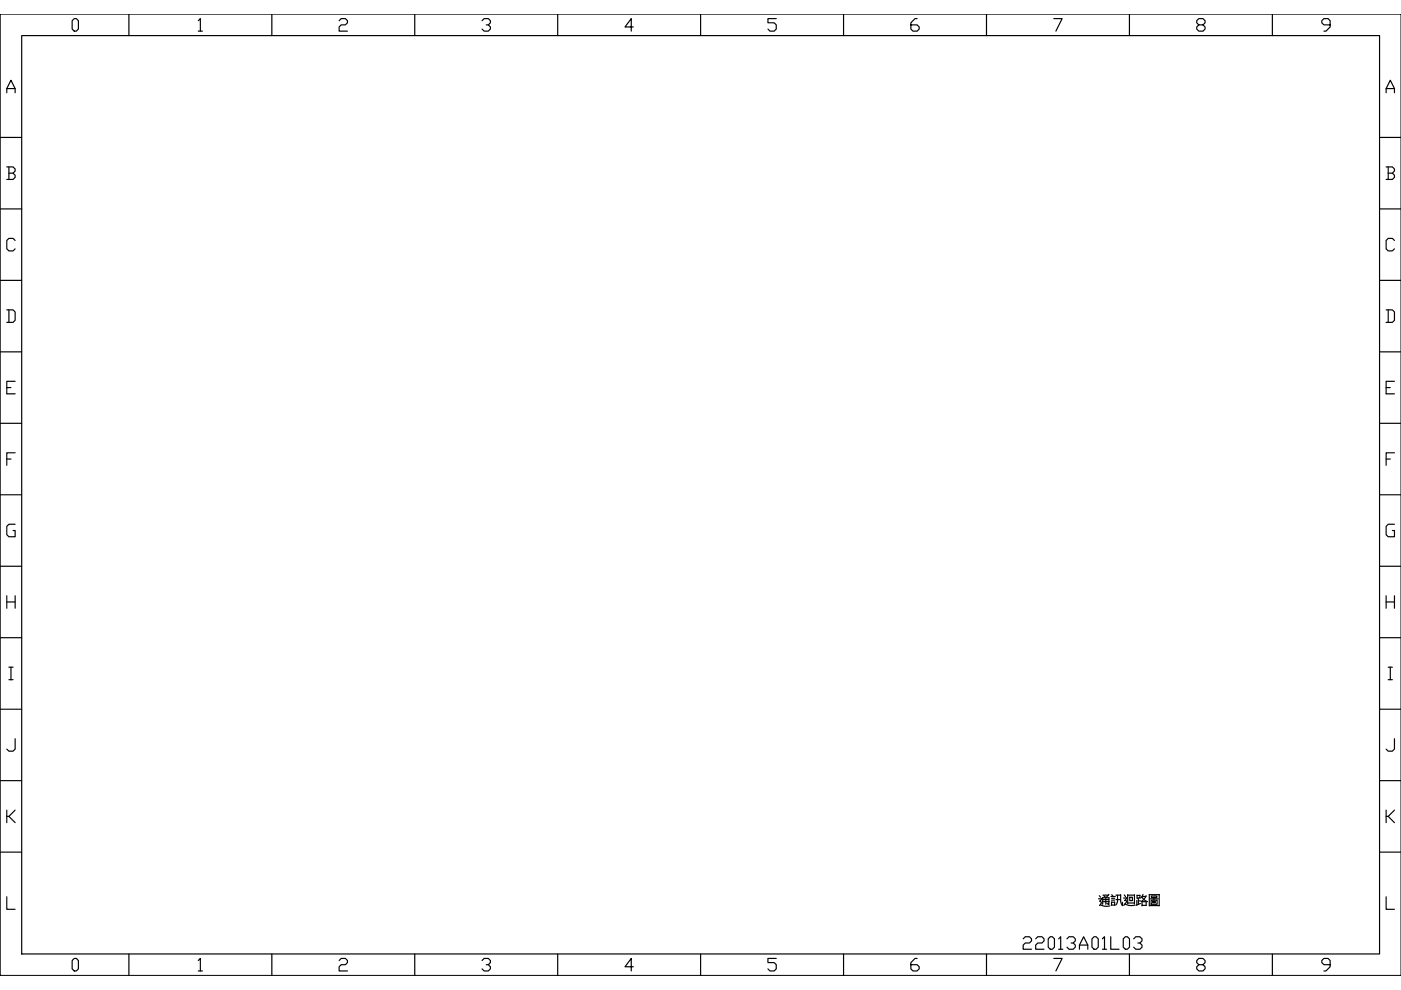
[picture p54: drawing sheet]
<svg xmlns="http://www.w3.org/2000/svg" width="297mm" height="210mm" viewBox="0 0 297 210" stroke-linecap="round" stroke-linejoin="round" font-family="sans-serif">
<defs><g id="words">
<text font-size="6.2" x="215.9" y="202.5">22013A01L03</text>
</g></defs>
<g fill="none" stroke="#000" stroke-width=".25">
<path d="M1.4 19.7v-.9l.9-1.8 .9 1.8v.9M1.4 18.8h1.8M4.6 7.5h287.9v194.8h-287.9zM15.7 3.9h.5l.4 .5v1.8l-.4 .4h-.5l-.4-.4v-1.8zM27.3 3v4.5M42 4.4l.5-.5v2.7M42 6.6h.9M57.6 3v4.5M71.9 4.4l.4-.5h.9l.5 .5v.4l-.5 .5h-.9l-.4 .4v.9h1.8M87.9 3v4.5M102.2 4.4l.4-.5h.9l.5 .5v.4l-.5 .5h-.4M103.5 5.3l.5 .4v.5l-.5 .4h-.9l-.4-.4"/>
<path d="M118.2 3v4.5M134.3 5.7h-1.8l1.3-1.8v2.7M148.5 3v4.5M164.6 3.9h-1.8v.9h1.3l.5 .5v.9l-.5 .4h-.8l-.5-.4M178.8 3v4.5M194.4 3.9h-.4l-.9 .9v1.4l.5 .4h.8l.5-.4v-.5l-.5-.4h-1.3M209.2 3v4.5M223.4 3.9h1.8l-1.3 2.7M239.5 3v4.5M254.2 5.3l-.5-.5v-.4l.5-.5h.9l.4 .5v.4l-.4 .5h-.9l-.5 .4v.5l.5 .4h.9l.4-.4v-.5l-.4-.4M269.8 3v4.5M282 5.3h-1.3l-.5-.5v-.4l.5-.5h.9l.4 .5v1.3l-.9 .9h-.4"/>
<path d="M293.9 19.7v-.9l.9-1.8 .9 1.8v.9M293.9 18.8h1.8M.1 29.1h4.5M1.4 35.4h1.4l.4 .4v.5l-.4 .4M1.9 36.7h.9l.4 .5v.4l-.4 .4h-1.4M1.9 35.4v2.6M292.5 29.1h4.5M293.9 35.4h1.3l.5 .4v.5l-.5 .4M294.3 36.7h.9l.5 .5v.4l-.5 .4h-1.3M294.3 35.4v2.6M.1 44.3h4.5M.1 59.4h4.5"/>
<path d="M3.2 51l-.4-.5h-.9l-.5 .5v1.8l.5 .4h.9l.4-.4M292.5 44.3h4.5M292.5 59.4h4.5M295.7 51l-.5-.5h-.9l-.4 .5v1.8l.4 .4h.9l.5-.4M.1 74.6h4.5M1.4 65.7h1.4l.4 .4v1.8l-.4 .5h-1.4M1.9 65.7v2.7M292.5 74.6h4.5M293.9 65.7h1.3l.5 .4v1.8l-.5 .5h-1.3M294.3 65.7v2.7M.1 89.8h4.5M1.4 82.2h.9"/>
<path d="M1.4 97.3h.9M3.2 80.8h-1.8v2.7h1.8M3.2 96h-1.8v2.7M292.5 89.8h4.5M293.9 82.2h.9M293.9 97.3h.9M295.7 80.8h-1.8v2.7h1.8M295.7 96h-1.8v2.7M.1 104.9h4.5M3.2 111.2h-1.3l-.5 .4v1.8l.5 .4h1.3v-1.3h-.4M292.5 104.9h4.5M295.7 111.2h-1.4l-.4 .4v1.8l.4 .4h1.4v-1.3h-.5"/>
<path d="M.1 120.1h4.5M.1 135.2h4.5M1.4 126.3v2.7M1.4 127.6h1.8M3.2 126.3v2.7M292.5 120.1h4.5M292.5 135.2h4.5M293.9 127.6h1.8M293.9 126.3v2.7M295.7 126.3v2.7M.1 150.4h4.5M1.9 141.5h.9"/>
<path d="M1.9 144.1h.9M2.3 141.5v2.6M3.2 156.6v2.2l-.4 .5h-.9l-.5-.5M292.5 150.4h4.5M294.3 141.5h.9M294.3 144.1h.9M294.8 141.5v2.6M295.7 156.6v2.2l-.5 .5h-.9l-.4-.5M.1 165.5h4.5M1.4 171.8v2.6M1.9 173.1l1.3 1.3M3.2 171.8l-1.3 1.3h-.5"/>
<path d="M292.5 165.5h4.5M293.9 171.8v2.6M294.3 173.1l1.4 1.3M295.7 171.8l-1.4 1.3h-.4M.1 180.7h4.5M1.4 190.1v2.7h1.8M292.5 180.7h4.5M293.9 190.1v2.7h1.8M15.7 203.2h.5l.4 .5v1.7l-.4 .5h-.5l-.4-.5v-1.7zM27.3 202.3v4.5M42 203.7l.5-.5v2.7M42 205.9h.9"/>
<path d="M57.6 202.3v4.5M71.9 203.7l.4-.5h.9l.5 .5v.4l-.5 .4h-.9l-.4 .5v.9h1.8M87.9 202.3v4.5M102.2 203.7l.4-.5h.9l.5 .5v.4l-.5 .4h-.4M103.5 204.5l.5 .5v.4l-.5 .5h-.9l-.4-.5M118.2 202.3v4.5M134.3 205h-1.8l1.3-1.8v2.7M148.5 202.3v4.5M164.6 203.2h-1.8v.9h1.3l.5 .4v.9l-.5 .5h-.8l-.5-.5M178.8 202.3v4.5M194.4 203.2h-.4l-.9 .9v1.3l.5 .5h.8l.5-.5v-.4l-.5-.5h-1.3M209.2 202.3v4.5"/>
<path d="M223.4 203.2h1.8l-1.3 2.7M239.5 202.3v4.5M254.2 204.5l-.5-.4v-.4l.5-.5h.9l.4 .5v.4l-.4 .4h-.9l-.5 .5v.4l.5 .5h.9l.4-.5v-.4l-.4-.5M269.8 202.3v4.5M282 204.5h-1.3l-.5-.4v-.4l.5-.5h.9l.4 .5v1.3l-.9 .9h-.4"/>
</g>
<g fill="none" stroke="#000" stroke-width=".25">
<path d="M232.9 190.6h.7M233.1 189.9l.2 .3M233.3 191.8l1.2 .4 .8-.1M233.6 190.5l-.4 .6a.36 .36 0 0 1 .3 .2 .36 .36 0 0 1-.1 .4l-.3 .3M233.8 190.3v1.4M233.8 191.2h1.3M233.8 190.4h1.3M233.8 190.7h1.3M233.8 189.8h1.2M234.4 190.4v1.3M235.1 189.6l-.7 .7-.3-.3M235.1 190.3v1.5l-.4-.2"/>
<path d="M235.6 190.1h.8M235.7 191.2v.8M235.7 191.3h.6M235.7 191.9h.6M235.7 190.8h.6M235.7 190.5h.6M235.7 189.7l.3 .4M236.3 191.2v.8M236.6 189.8h1M236.6 190.7h.8M236.9 189.8v1.4l-.4 .7M237.6 190.9l.1 .6 .3 .5v-.7"/>
<path d="M237.6 189.7v1.2M238.2 190.4h.7M238.4 189.7l.2 .4M238.5 190.9h.3v.3l-.5 .8M238.5 191.7l1.3 .3 .8-.1M238.9 190.3l-.5 .7M239.1 189.7v1.9M239.1 191.5h1.4M239.1 189.8h1.4M239.5 190.2h.6v.8h-.6zM240.5 189.7v2M241 190.9v1"/>
<path d="M241.1 189.8v.7M241.1 189.9h.6M241.4 191h.4M241.4 190.5v1.3M241.7 189.8v.6h-.6M241.8 191.6l-.9 .4M242.1 190.2l.5 .6 .7 .4M242.1 191.2h.9M242.1 191.1v.9h.9M242.1 192v.1M242.2 190.1h.8M242.3 189.6l-.4 .8"/>
<path d="M243 189.9l-.4 .7-.6 .5M243 191.1v.9M243.7 189.6v2.5M243.7 189.7h2.1M243.7 192h2.1M243.8 190.6h1.8M244.1 190.8h1.2v.9h-1.2zM244.1 190h1.2v.3h-1.2zM244.4 191.1v.3h.5v-.3h-.4M244.7 190.3v.5M245.8 189.6v2.5"/>
</g>
<path d="M0 3h297v203.8h-297z" fill="none" stroke="#000" stroke-width=".21"/>
<use href="#words"/>
</svg>
